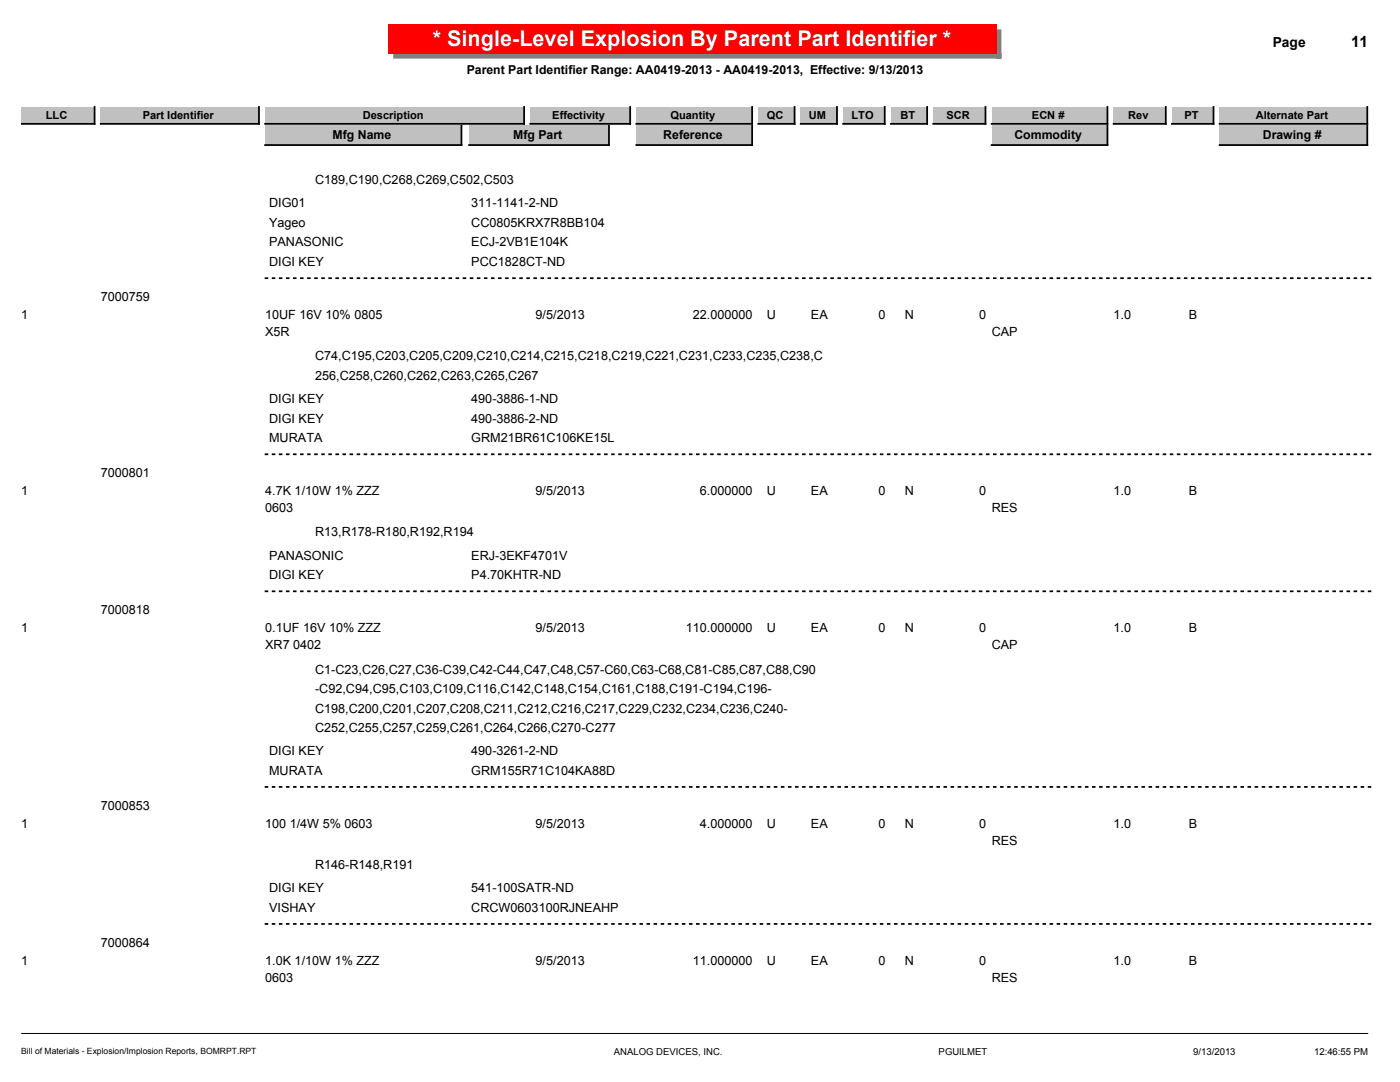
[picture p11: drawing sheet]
<svg xmlns="http://www.w3.org/2000/svg" width="279mm" height="216mm" viewBox="0 0 279 216" stroke-linecap="round" stroke-linejoin="round" font-family="sans-serif">
<defs><g id="words">
<text font-size="4.3" fill="#fff" x="86.4" y="9.3">* Single-Level Explosion By Parent Part Identifier *</text>
<text font-size="3.1" x="269.6" y="9.4">11</text>
<text font-size="2.8" x="254" y="9.4">Page</text>
<g font-size="2.5">
<text x="93.1" y="14.8">Parent Part Identifier Range: AA0419-2013 - AA0419-2013, Effective: 9/13/2013</text>
<text x="66.4" y="27.7">Mfg Name</text>
<text x="102.4" y="27.7">Mfg Part</text>
<text x="132.4" y="27.7">Reference</text>
<text x="202.4" y="27.7">Commodity</text>
<text x="252" y="27.7">Drawing #</text>
<text x="53.7" y="41.4">DIG01</text>
<text x="62.9" y="36.8">C189,C190,C268,C269,C502,C503</text>
<text x="94.1" y="41.4">311-1141-2-ND</text>
<text x="53.7" y="45.3">Yageo</text>
<text x="94.1" y="45.3">CC0805KRX7R8BB104</text>
<text x="53.7" y="49.2">PANASONIC</text>
<text x="53.7" y="53.1">DIGI KEY</text>
<text x="94.1" y="49.2">ECJ-2VB1E104K</text>
<text x="94.1" y="53.1">PCC1828CT-ND</text>
<text x="4.2" y="63.6">1</text>
<text x="20.1" y="60.1">7000759</text>
<text x="52.9" y="63.6">10UF 16V 10% 0805</text>
<text x="106.9" y="63.6">9/5/2013</text>
<text x="138.3" y="63.6">22.000000</text>
<text x="153.1" y="63.6">U</text>
<text x="161.8" y="63.6">EA</text>
<text x="175.3" y="63.6">0</text>
<text x="180.6" y="63.6">N</text>
<text x="195.4" y="63.6">0</text>
<text x="222.2" y="63.6">1.0</text>
<text x="237.3" y="63.6">B</text>
<text x="52.9" y="67">X5R</text>
<text x="62.9" y="71.9">C74,C195,C203,C205,C209,C210,C214,C215,C218,C219,C221,C231,C233,C235,C238,C</text>
<text x="197.9" y="67">CAP</text>
<text x="62.9" y="75.8">256,C258,C260,C262,C263,C265,C267</text>
<text x="53.7" y="80.4">DIGI KEY</text>
<text x="94.1" y="80.4">490-3886-1-ND</text>
<text x="53.7" y="84.3">DIGI KEY</text>
<text x="53.7" y="88.2">MURATA</text>
<text x="94.1" y="84.3">490-3886-2-ND</text>
<text x="94.1" y="88.2">GRM21BR61C106KE15L</text>
<text x="20.1" y="95.2">7000801</text>
<text x="4.2" y="98.8">1</text>
<text x="52.9" y="98.8">4.7K 1/10W 1% ZZZ</text>
<text x="106.9" y="98.8">9/5/2013</text>
<text x="139.7" y="98.8">6.000000</text>
<text x="153.1" y="98.8">U</text>
<text x="161.8" y="98.8">EA</text>
<text x="175.3" y="98.8">0</text>
<text x="180.6" y="98.8">N</text>
<text x="195.4" y="98.8">0</text>
<text x="222.2" y="98.8">1.0</text>
<text x="237.3" y="98.8">B</text>
<text x="52.9" y="102.2">0603</text>
<text x="62.9" y="107.1">R13,R178-R180,R192,R194</text>
<text x="197.9" y="102.2">RES</text>
<text x="53.7" y="111.7">PANASONIC</text>
<text x="94.1" y="111.7">ERJ-3EKF4701V</text>
<text x="53.7" y="115.6">DIGI KEY</text>
<text x="94.1" y="115.6">P4.70KHTR-ND</text>
<text x="20.1" y="122.5">7000818</text>
<text x="4.2" y="126.1">1</text>
<text x="52.9" y="126.1">0.1UF 16V 10% ZZZ</text>
<text x="52.9" y="129.5">XR7 0402</text>
<text x="106.9" y="126.1">9/5/2013</text>
<text x="136.9" y="126.1">110.000000</text>
<text x="153.1" y="126.1">U</text>
<text x="161.8" y="126.1">EA</text>
<text x="175.3" y="126.1">0</text>
<text x="180.6" y="126.1">N</text>
<text x="195.4" y="126.1">0</text>
<text x="197.9" y="129.5">CAP</text>
<text x="222.2" y="126.1">1.0</text>
<text x="237.3" y="126.1">B</text>
<text x="62.9" y="134.4">C1-C23,C26,C27,C36-C39,C42-C44,C47,C48,C57-C60,C63-C68,C81-C85,C87,C88,C90</text>
<text x="62.9" y="138.3">-C92,C94,C95,C103,C109,C116,C142,C148,C154,C161,C188,C191-C194,C196-</text>
<text x="62.9" y="142.2">C198,C200,C201,C207,C208,C211,C212,C216,C217,C229,C232,C234,C236,C240-</text>
<text x="62.9" y="146.1">C252,C255,C257,C259,C261,C264,C266,C270-C277</text>
<text x="53.7" y="150.7">DIGI KEY</text>
<text x="53.7" y="154.6">MURATA</text>
<text x="94.1" y="150.7">490-3261-2-ND</text>
<text x="94.1" y="154.6">GRM155R71C104KA88D</text>
<text x="20.1" y="161.6">7000853</text>
<text x="4.2" y="165.1">1</text>
<text x="52.9" y="165.1">100 1/4W 5% 0603</text>
<text x="106.9" y="165.1">9/5/2013</text>
<text x="139.7" y="165.1">4.000000</text>
<text x="153.1" y="165.1">U</text>
<text x="161.8" y="165.1">EA</text>
<text x="175.3" y="165.1">0</text>
<text x="180.6" y="165.1">N</text>
<text x="195.4" y="165.1">0</text>
<text x="222.2" y="165.1">1.0</text>
<text x="237.3" y="165.1">B</text>
<text x="62.9" y="173.4">R146-R148,R191</text>
<text x="197.9" y="168.6">RES</text>
<text x="53.7" y="178">DIGI KEY</text>
<text x="94.1" y="178">541-100SATR-ND</text>
<text x="53.7" y="181.9">VISHAY</text>
<text x="94.1" y="181.9">CRCW0603100RJNEAHP</text>
<text x="20.1" y="188.9">7000864</text>
<text x="4.2" y="192.5">1</text>
<text x="52.9" y="192.5">1.0K 1/10W 1% ZZZ</text>
<text x="52.9" y="195.9">0603</text>
<text x="106.9" y="192.5">9/5/2013</text>
<text x="138.3" y="192.5">11.000000</text>
<text x="153.1" y="192.5">U</text>
<text x="161.8" y="192.5">EA</text>
<text x="175.3" y="192.5">0</text>
<text x="180.6" y="192.5">N</text>
<text x="195.4" y="192.5">0</text>
<text x="197.9" y="195.9">RES</text>
<text x="222.2" y="192.5">1.0</text>
<text x="237.3" y="192.5">B</text>
</g>
<g font-size="2.2">
<text x="9.2" y="23.7">LLC</text>
<text x="28.5" y="23.7">Part Identifier</text>
<text x="72.4" y="23.7">Description</text>
<text x="110.2" y="23.7">Effectivity</text>
<text x="133.8" y="23.7">Quantity</text>
<text x="153" y="23.7">QC</text>
<text x="161.4" y="23.7">UM</text>
<text x="170" y="23.7">LTO</text>
<text x="179.7" y="23.7">BT</text>
<text x="188.9" y="23.7">SCR</text>
<text x="206" y="23.7">ECN #</text>
<text x="225.2" y="23.7">Rev</text>
<text x="236.4" y="23.7">PT</text>
<text x="250.6" y="23.7">Alternate Part</text>
</g>
<g font-size="1.9">
<text x="122.5" y="210.6">ANALOG DEVICES, INC.</text>
<text x="187.3" y="210.6">PGUILMET</text>
<text x="238.1" y="210.6">9/13/2013</text>
<text x="262.3" y="210.6">12:46:55 PM</text>
</g>
<text font-size="1.7" x="4.2" y="210.4">Bill of Materials - Explosion/Implosion Reports, BOMRPT.RPT</text>
</g></defs>
<path d="M4.2 206.2h268.8" fill="none" stroke="#000" stroke-width=".2"/>
<path d="M198.8 5.9h1v5.8h-1zM78.5 10.6h121.3v1.1h-121.3z" fill="#808080"/>
<path d="M77.4 4.8h121.4v5.8h-121.4z" fill="#f00"/>
<path d="M168.3 21.3h8.3v3.4h-8.3z" fill="#c0c0c0"/>
<path d="M176.6 21.3v3.4h-8.3" fill="none" stroke="#000" stroke-width=".35"/>
<path d="M159.8 21.3h7.2v3.4h-7.2z" fill="#c0c0c0"/>
<path d="M167 21.3v3.4h-7.2" fill="none" stroke="#000" stroke-width=".35"/>
<path d="M151.3 21.3h7.3v3.4h-7.3z" fill="#c0c0c0"/>
<path d="M158.6 21.3v3.4h-7.3" fill="none" stroke="#000" stroke-width=".35"/>
<path d="M177.8 21.3h7.2v3.4h-7.2z" fill="#c0c0c0"/>
<path d="M185 21.3v3.4h-7.2" fill="none" stroke="#000" stroke-width=".35"/>
<path d="M4.2 21.3h14.7v3.4h-14.7z" fill="#c0c0c0"/>
<path d="M18.9 21.3v3.4h-14.7" fill="none" stroke="#000" stroke-width=".35"/>
<path d="M243.4 21.3h29.5v3.4h-29.5z" fill="#c0c0c0"/>
<path d="M272.9 21.3v3.4h-29.5" fill="none" stroke="#000" stroke-width=".35"/>
<path d="M233.9 21.3h8.3v3.4h-8.3z" fill="#c0c0c0"/>
<path d="M242.2 21.3v3.4h-8.3" fill="none" stroke="#000" stroke-width=".35"/>
<path d="M222.2 21.3h10.5v3.4h-10.5z" fill="#c0c0c0"/>
<path d="M232.7 21.3v3.4h-10.5" fill="none" stroke="#000" stroke-width=".35"/>
<path d="M197.9 21.3h23.1v3.4h-23.1z" fill="#c0c0c0"/>
<path d="M221 21.3v3.4h-23.1" fill="none" stroke="#000" stroke-width=".35"/>
<path d="M186.3 21.3h10.4v3.4h-10.4z" fill="#c0c0c0"/>
<path d="M196.7 21.3v3.4h-10.4" fill="none" stroke="#000" stroke-width=".35"/>
<path d="M105.8 21.3h20v3.4h-20z" fill="#c0c0c0"/>
<path d="M125.8 21.3v3.4h-20" fill="none" stroke="#000" stroke-width=".35"/>
<path d="M127 21.3h23.1v3.4h-23.1z" fill="#c0c0c0"/>
<path d="M150.1 21.3v3.4h-23.1" fill="none" stroke="#000" stroke-width=".35"/>
<path d="M20.1 21.3h31.6v3.4h-31.6z" fill="#c0c0c0"/>
<path d="M51.7 21.3v3.4h-31.6" fill="none" stroke="#000" stroke-width=".35"/>
<path d="M52.9 21.3h51.7v3.4h-51.7z" fill="#c0c0c0"/>
<path d="M104.6 21.3v3.4h-51.7" fill="none" stroke="#000" stroke-width=".35"/>
<path d="M243.4 25.1h29.5v3.8h-29.5z" fill="#c0c0c0"/>
<path d="M272.9 25.1v3.8h-29.5" fill="none" stroke="#000" stroke-width=".35"/>
<path d="M197.9 25.1h23.1v3.8h-23.1z" fill="#c0c0c0"/>
<path d="M221 25.1v3.8h-23.1" fill="none" stroke="#000" stroke-width=".35"/>
<path d="M93.6 25.1h27.9v3.8h-27.9z" fill="#c0c0c0"/>
<path d="M121.5 25.1v3.8h-27.9" fill="none" stroke="#000" stroke-width=".35"/>
<path d="M52.9 25.1h39.2v3.8h-39.2z" fill="#c0c0c0"/>
<path d="M92.1 25.1v3.8h-39.2" fill="none" stroke="#000" stroke-width=".35"/>
<path d="M127 25.1h23.1v3.8h-23.1z" fill="#c0c0c0"/>
<path d="M150.1 25.1v3.8h-23.1" fill="none" stroke="#000" stroke-width=".35"/>
<path d="M53 55.5h220.9M53 90.6h220.9M53 118h220.9M53 157h220.9M53 184.4h220.9" fill="none" stroke="#000" stroke-width=".35" stroke-dasharray=".4 1.1"/>
<use href="#words"/>
</svg>
